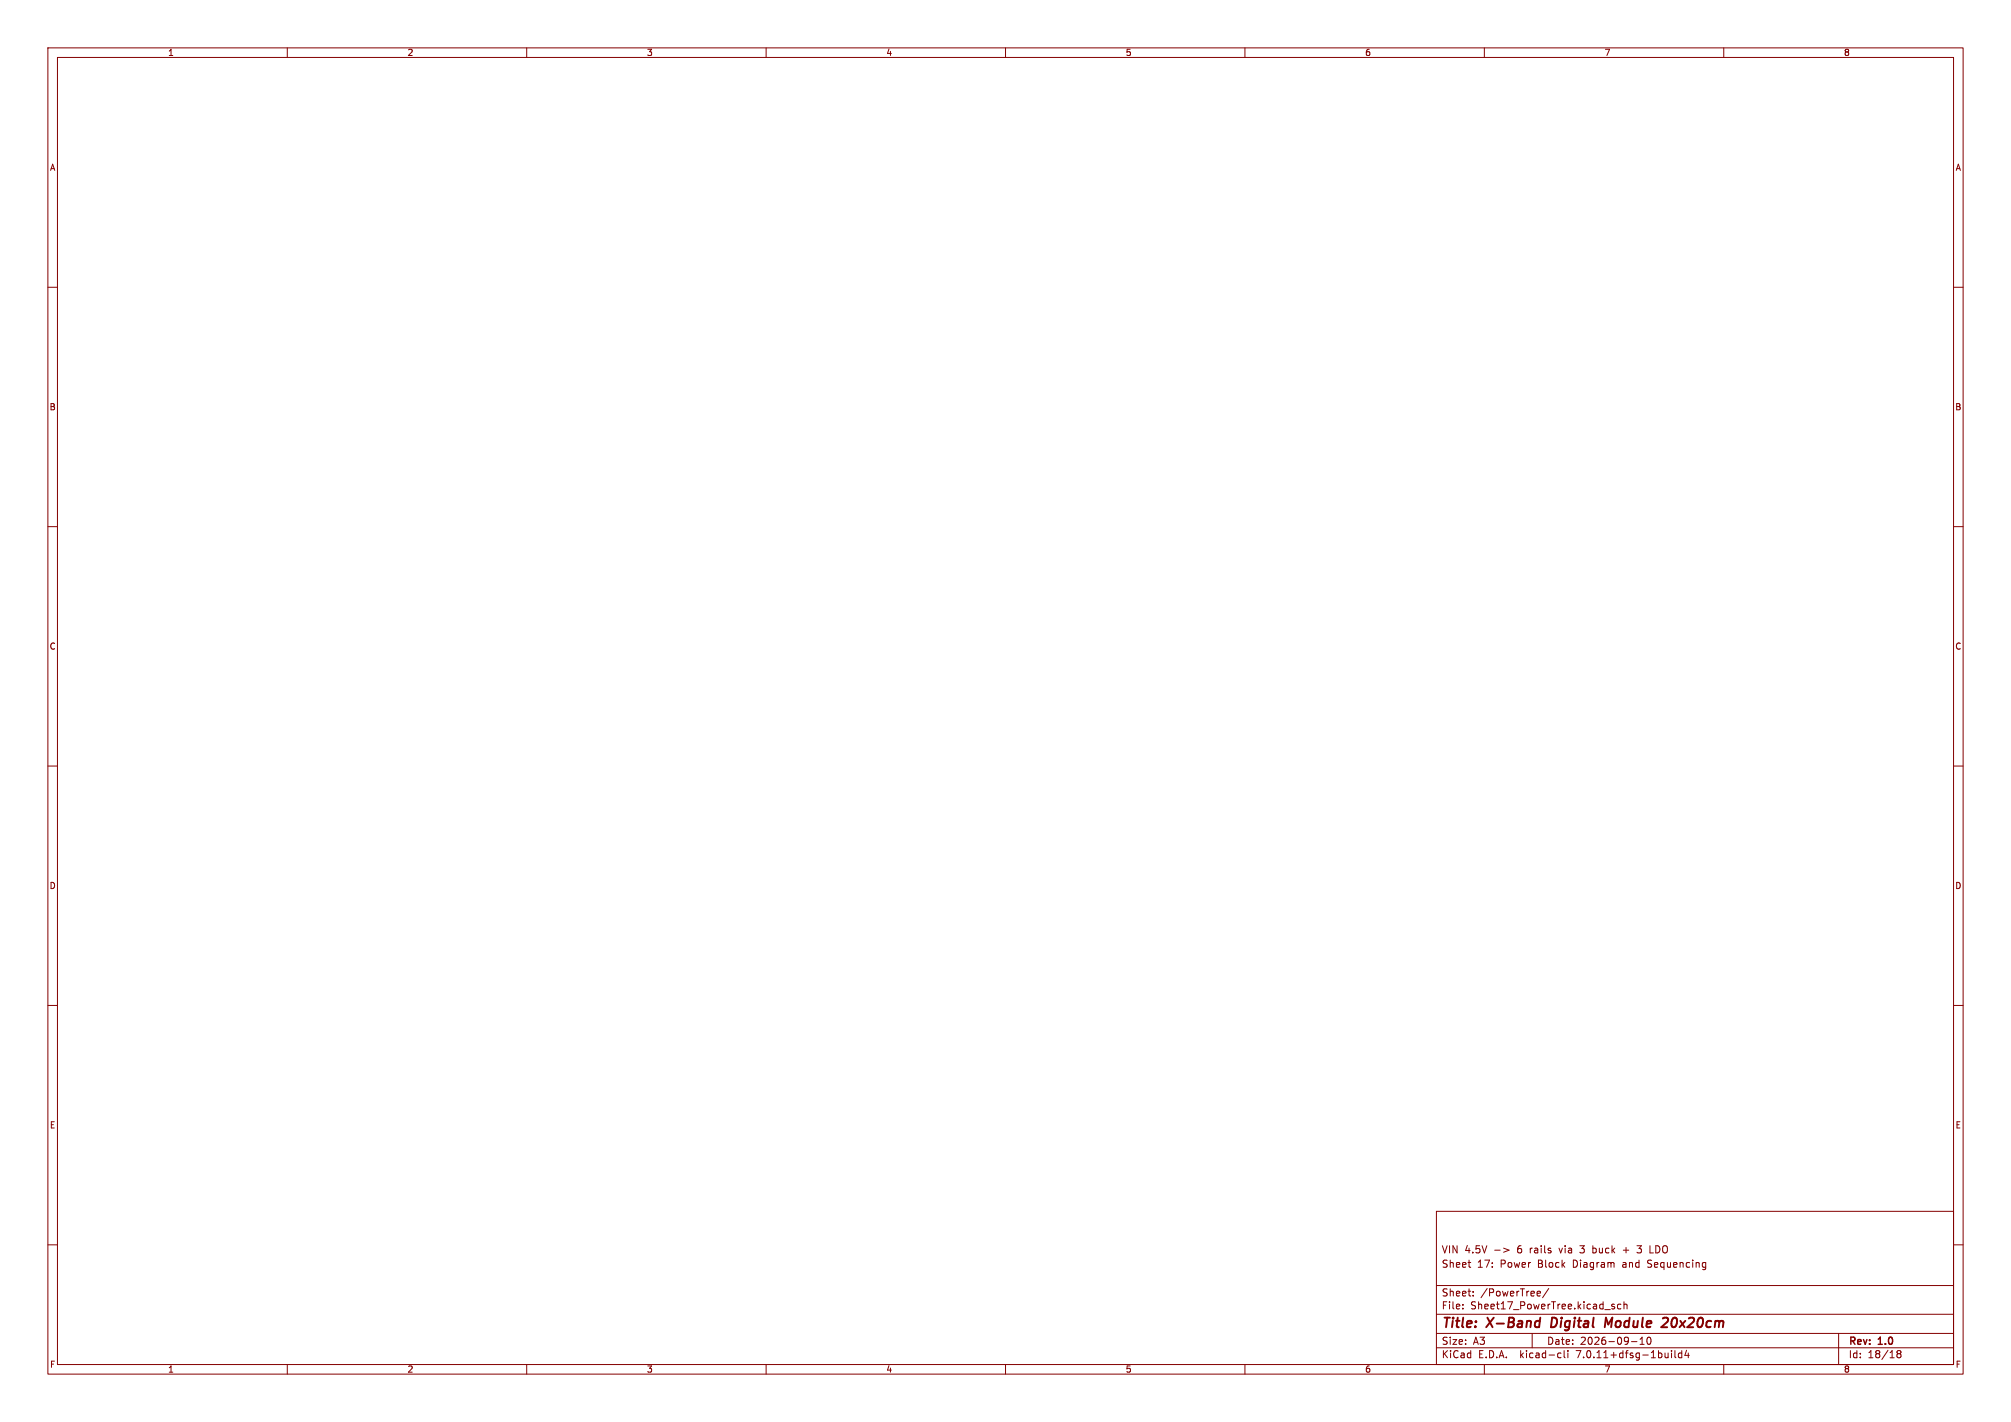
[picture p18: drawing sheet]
<svg xmlns="http://www.w3.org/2000/svg" width="420mm" height="297mm" viewBox="0 0 420 297" stroke-linecap="round" stroke-linejoin="round" font-family="sans-serif">
<defs><g id="words">
<g font-size="2.8" fill="#840000">
<text x="301" y="277.9">Title:</text>
<text x="310.6" y="277.9">X-Band</text>
<text x="324.8" y="277.9">Digital</text>
<text x="336.8" y="277.9">Module</text>
<text x="349.6" y="277.9">20x20cm</text>
</g>
<g font-size="2.1" fill="#840000">
<text x="301" y="262">VIN 4.5V</text>
<text x="317" y="262">6</text>
<text x="319.8" y="262">rails</text>
<text x="326.1" y="262">via</text>
<text x="330.6" y="262">3</text>
<text x="333.3" y="262">buck</text>
<text x="339.8" y="262">+</text>
<text x="343" y="262">3</text>
<text x="345.7" y="262">LDO</text>
<text x="301" y="265">Sheet</text>
<text x="308.5" y="265">17:</text>
<text x="313.4" y="265">Power</text>
<text x="321.3" y="265">Block</text>
<text x="328.8" y="265">Diagram</text>
<text x="339.3" y="265">and</text>
<text x="344.6" y="265">Sequencing</text>
<text x="301" y="273.7">File:</text>
<text x="301" y="271">Sheet:</text>
<text x="307.1" y="273.7">Sheet17_PowerTree.kicad_sch</text>
<text x="309.2" y="271">/PowerTree/</text>
<text x="301" y="281.1">Size:</text>
<text x="307.6" y="281.1">A3</text>
<text x="323" y="281.1">Date:</text>
<text x="330" y="281.1">2026-09-10</text>
<text x="386" y="281.3">Rev:</text>
<text x="392.4" y="281.3">1.0</text>
<text x="301" y="283.9">KiCad</text>
<text x="308.7" y="283.9">E.D.A.</text>
<text x="317.6" y="283.9">kicad-cli</text>
<text x="329.5" y="283.9">7.0.11+dfsg-1build4</text>
<text x="386" y="283.9">Id:</text>
<text x="390.1" y="283.9">18/18</text>
</g>
<g font-size="1.8" fill="#840000">
<text x="35" y="11.9">1</text>
<text x="85" y="11.9">2</text>
<text x="135" y="11.9">3</text>
<text x="185" y="11.9">4</text>
<text x="235" y="11.9">5</text>
<text x="285" y="11.9">6</text>
<text x="335" y="11.9">7</text>
<text x="385" y="11.9">8</text>
<text x="10.3" y="35.9">A</text>
<text x="408.3" y="35.9">A</text>
<text x="10.3" y="85.9">B</text>
<text x="408.2" y="85.9">B</text>
<text x="10.3" y="135.9">C</text>
<text x="408.2" y="135.9">C</text>
<text x="10.3" y="185.9">D</text>
<text x="408.2" y="185.9">D</text>
<text x="10.3" y="235.9">E</text>
<text x="408.3" y="235.9">E</text>
<text x="10.3" y="285.9">F</text>
<text x="35" y="286.9">1</text>
<text x="85" y="286.9">2</text>
<text x="135" y="286.9">3</text>
<text x="185" y="286.9">4</text>
<text x="235" y="286.9">5</text>
<text x="285" y="286.9">6</text>
<text x="335" y="286.9">7</text>
<text x="385" y="286.9">8</text>
<text x="408.3" y="285.9">F</text>
</g>
</g></defs>
<g fill="none" stroke="#840000" stroke-width=".21">
<path d="M10 10h400v277h-400zM12 12h396v273h-396zM60 10v2M110 10v2M160 10v2M210 10v2M260 10v2M310 10v2M360 10v2M10 60h2M408 60h2M10 110h2"/>
<path d="M408 110h2M10 160h2M408 160h2M10 210h2M408 210h2M10 260h2M300 253h108v32h-108zM408 260h2M300 278.5h108M300 274.5h108M300 268.5h108M305.5 273.2v.2"/>
<path d="M305.5 272.5v.1M306.6 263.7h.6M307 264.7h.2M307.7 270.5v.2M307.7 269.8v.1M312.2 261.1h1.1M314 260.7l1.2 .4-1.2 .4M320 278.5v3M321.2 269.7l.5 .1v.2l-.7 .2M321.7 270.6l-.5 .1M323.4 269.1l-1.2 1.9M332.7 260.2v1.5"/>
<path d="M332.7 261.6l.1 .1M332.8 260.7l-.1 .1M336.7 272.8l.5 .2v.2l-.2 .2-.4-.1M336.7 272.5h.5M338.5 272.5l-.4-.1-.3 .3 .1 .6h.6M339 261.1h1.2M339.2 272.5l.2-.1 .3 .1 .1 .9M339.2 271.9v1.5M341.9 260.2h.9l-.5 .6h.2M341.9 261.5l.6 .2M342.5 279.7l.4-.4v1.5M344.2 279.4l.1-.1a.8 .8 0 0 1 .5 .7 .8 .8 0 0 1-.5 .8 1 1 0 0 1-.1-1.4z"/>
<path d="M344.6 261.7h.7M384 278.5v6.5M60 285v2M110 285v2M160 285v2M210 285v2M260 285v2M300 281.5h108M310 285v2M325.6 282.6l.4 .1M326 283.5l-.4 .1M326.7 282.1v1.3l.2 .2"/>
<path d="M327.4 282.1v.1M327.4 282.6v1M340.7 280.2h1.2M342.5 280.8h.9M349.1 282.1v.1M349.1 282.6v1M349.8 282.1v1.3l.2 .2M351.2 282.7l-.4-.1-.3 .3 .2 .6h.5M351.2 282.1v1.5M352.2 282l-.3 1.1h.9M352.6 282.6v1M360 285v2"/>
<path d="M396.4 282.7l-.2 .3v.3l.2 .3h.3l.3-.3-.1-.4-.2-.2M396.4 282.7l-.2-.3 .2-.3h.3l.3 .3-.3 .3M396.4 282.7h.3"/>
</g>
<path d="M321.7 275.2l-.3 2M324.2 275.2l-.3 2h.5M336.7 275.2l-.8 1.4-.5-1.4-.3 2M347.6 275.2l.6 .1 .2 .5-.2 .3-1.2 1.1h1.2" fill="none" stroke="#840000" stroke-width=".4"/>
<use href="#words"/>
</svg>
